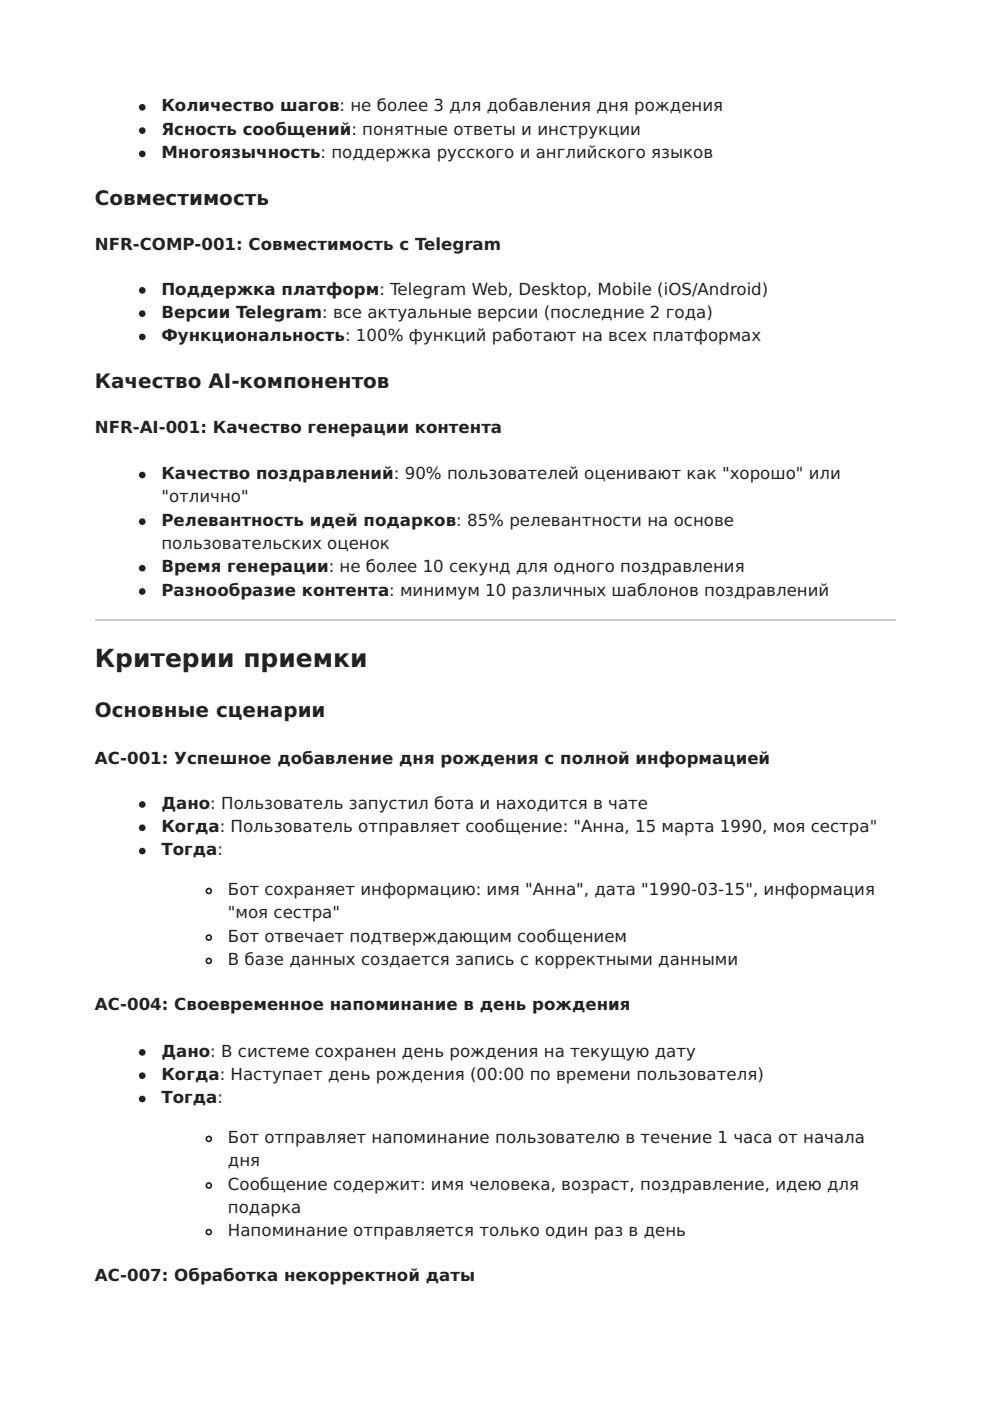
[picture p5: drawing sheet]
<svg xmlns="http://www.w3.org/2000/svg" width="210mm" height="297mm" viewBox="0 0 210 297" stroke-linecap="round" stroke-linejoin="round" font-family="sans-serif">
<defs><g id="words">
<text font-size="5.3" fill="#222" x="20.1" y="141.5">Критерии приемки</text>
<g font-size="4.2" fill="#222">
<text x="20.1" y="43.4">Совместимость</text>
<text x="20.1" y="82.2">Качество AI-компонентов</text>
<text x="20.1" y="152">Основные сценарии</text>
</g>
<g font-size="3.5" fill="#222">
<text x="34.2" y="23.6">Количество шагов: не более 3 для добавления дня рождения</text>
<text x="34.2" y="28.6">Ясность сообщений: понятные ответы и инструкции</text>
<text x="34.2" y="33.5">Многоязычность: поддержка русского и английского языков</text>
<text x="20.1" y="52.9">NFR-COMP-001: Совместимость с Telegram</text>
<text x="34.2" y="62.4">Поддержка платформ: Telegram Web, Desktop, Mobile (iOS/Android)</text>
<text x="34.2" y="67.4">Версии Telegram: все актуальные версии (последние 2 года)</text>
<text x="34.2" y="72.3">Функциональность: 100% функций работают на всех платформах</text>
<text x="20.1" y="91.7">NFR-AI-001: Качество генерации контента</text>
<text x="34.2" y="101.6">Качество поздравлений: 90% пользователей оценивают как &quot;хорошо&quot; или</text>
<text x="34.2" y="106.5">&quot;отлично&quot;</text>
<text x="34.2" y="111.5">Релевантность идей подарков: 85% релевантности на основе</text>
<text x="34.2" y="116.4">пользовательских оценок</text>
<text x="34.2" y="121.4">Время генерации: не более 10 секунд для одного поздравления</text>
<text x="34.2" y="126.3">Разнообразие контента: минимум 10 различных шаблонов поздравлений</text>
<text x="20.1" y="161.9">AC-001: Успешное добавление дня рождения с полной информацией</text>
<text x="34.2" y="171.4">Дано: Пользователь запустил бота и находится в чате</text>
<text x="34.2" y="176.4">Когда: Пользователь отправляет сообщение: &quot;Анна, 15 марта 1990, моя сестра&quot;</text>
<text x="34.2" y="181.3">Тогда:</text>
<text x="48.3" y="189.8">Бот сохраняет информацию: имя &quot;Анна&quot;, дата &quot;1990-03-15&quot;, информация</text>
<text x="48.3" y="194.7">&quot;моя сестра&quot;</text>
<text x="48.3" y="199.7">Бот отвечает подтверждающим сообщением</text>
<text x="48.3" y="204.6">В базе данных создается запись с корректными данными</text>
<text x="20.1" y="214.1">AC-004: Своевременное напоминание в день рождения</text>
<text x="34.2" y="224">Дано: В системе сохранен день рождения на текущую дату</text>
<text x="34.2" y="229">Когда: Наступает день рождения (00:00 по времени пользователя)</text>
<text x="34.2" y="233.9">Тогда:</text>
<text x="48.3" y="242.4">Бот отправляет напоминание пользователю в течение 1 часа от начала</text>
<text x="48.3" y="247.3">дня</text>
<text x="48.3" y="252.2">Сообщение содержит: имя человека, возраст, поздравление, идею для</text>
<text x="48.3" y="257.2">подарка</text>
<text x="48.3" y="262.1">Напоминание отправляется только один раз в день</text>
<text x="20.1" y="271.6">AC-007: Обработка некорректной даты</text>
</g>
</g></defs>
<path d="M20.1 131.4h169.7" fill="none" stroke="#ccc" stroke-width=".35"/>
<g fill="#222" stroke="#222" stroke-width=".35">
<circle cx="30.2" cy="22.8" r=".53"/>
<circle cx="30.2" cy="27.7" r=".53"/>
<circle cx="30.2" cy="32.6" r=".53"/>
<circle cx="30.2" cy="61.6" r=".53"/>
<circle cx="30.2" cy="66.5" r=".53"/>
<circle cx="30.2" cy="71.4" r=".53"/>
<circle cx="30.2" cy="100.7" r=".53"/>
<circle cx="30.2" cy="110.6" r=".53"/>
<circle cx="30.2" cy="120.5" r=".53"/>
<circle cx="30.2" cy="125.4" r=".53"/>
<circle cx="30.2" cy="170.6" r=".53"/>
<circle cx="30.2" cy="175.5" r=".53"/>
<circle cx="30.2" cy="180.4" r=".53"/>
<circle cx="30.2" cy="223.1" r=".53"/>
<circle cx="30.2" cy="228.1" r=".53"/>
<circle cx="30.2" cy="233" r=".53"/>
</g>
<g fill="none" stroke="#222" stroke-width=".35">
<circle cx="44.3" cy="188.9" r=".53"/>
<circle cx="44.3" cy="198.8" r=".53"/>
<circle cx="44.3" cy="203.7" r=".53"/>
<circle cx="44.3" cy="251.4" r=".53"/>
<circle cx="44.3" cy="241.5" r=".53"/>
<circle cx="44.3" cy="261.2" r=".53"/>
</g>
<use href="#words"/>
</svg>
